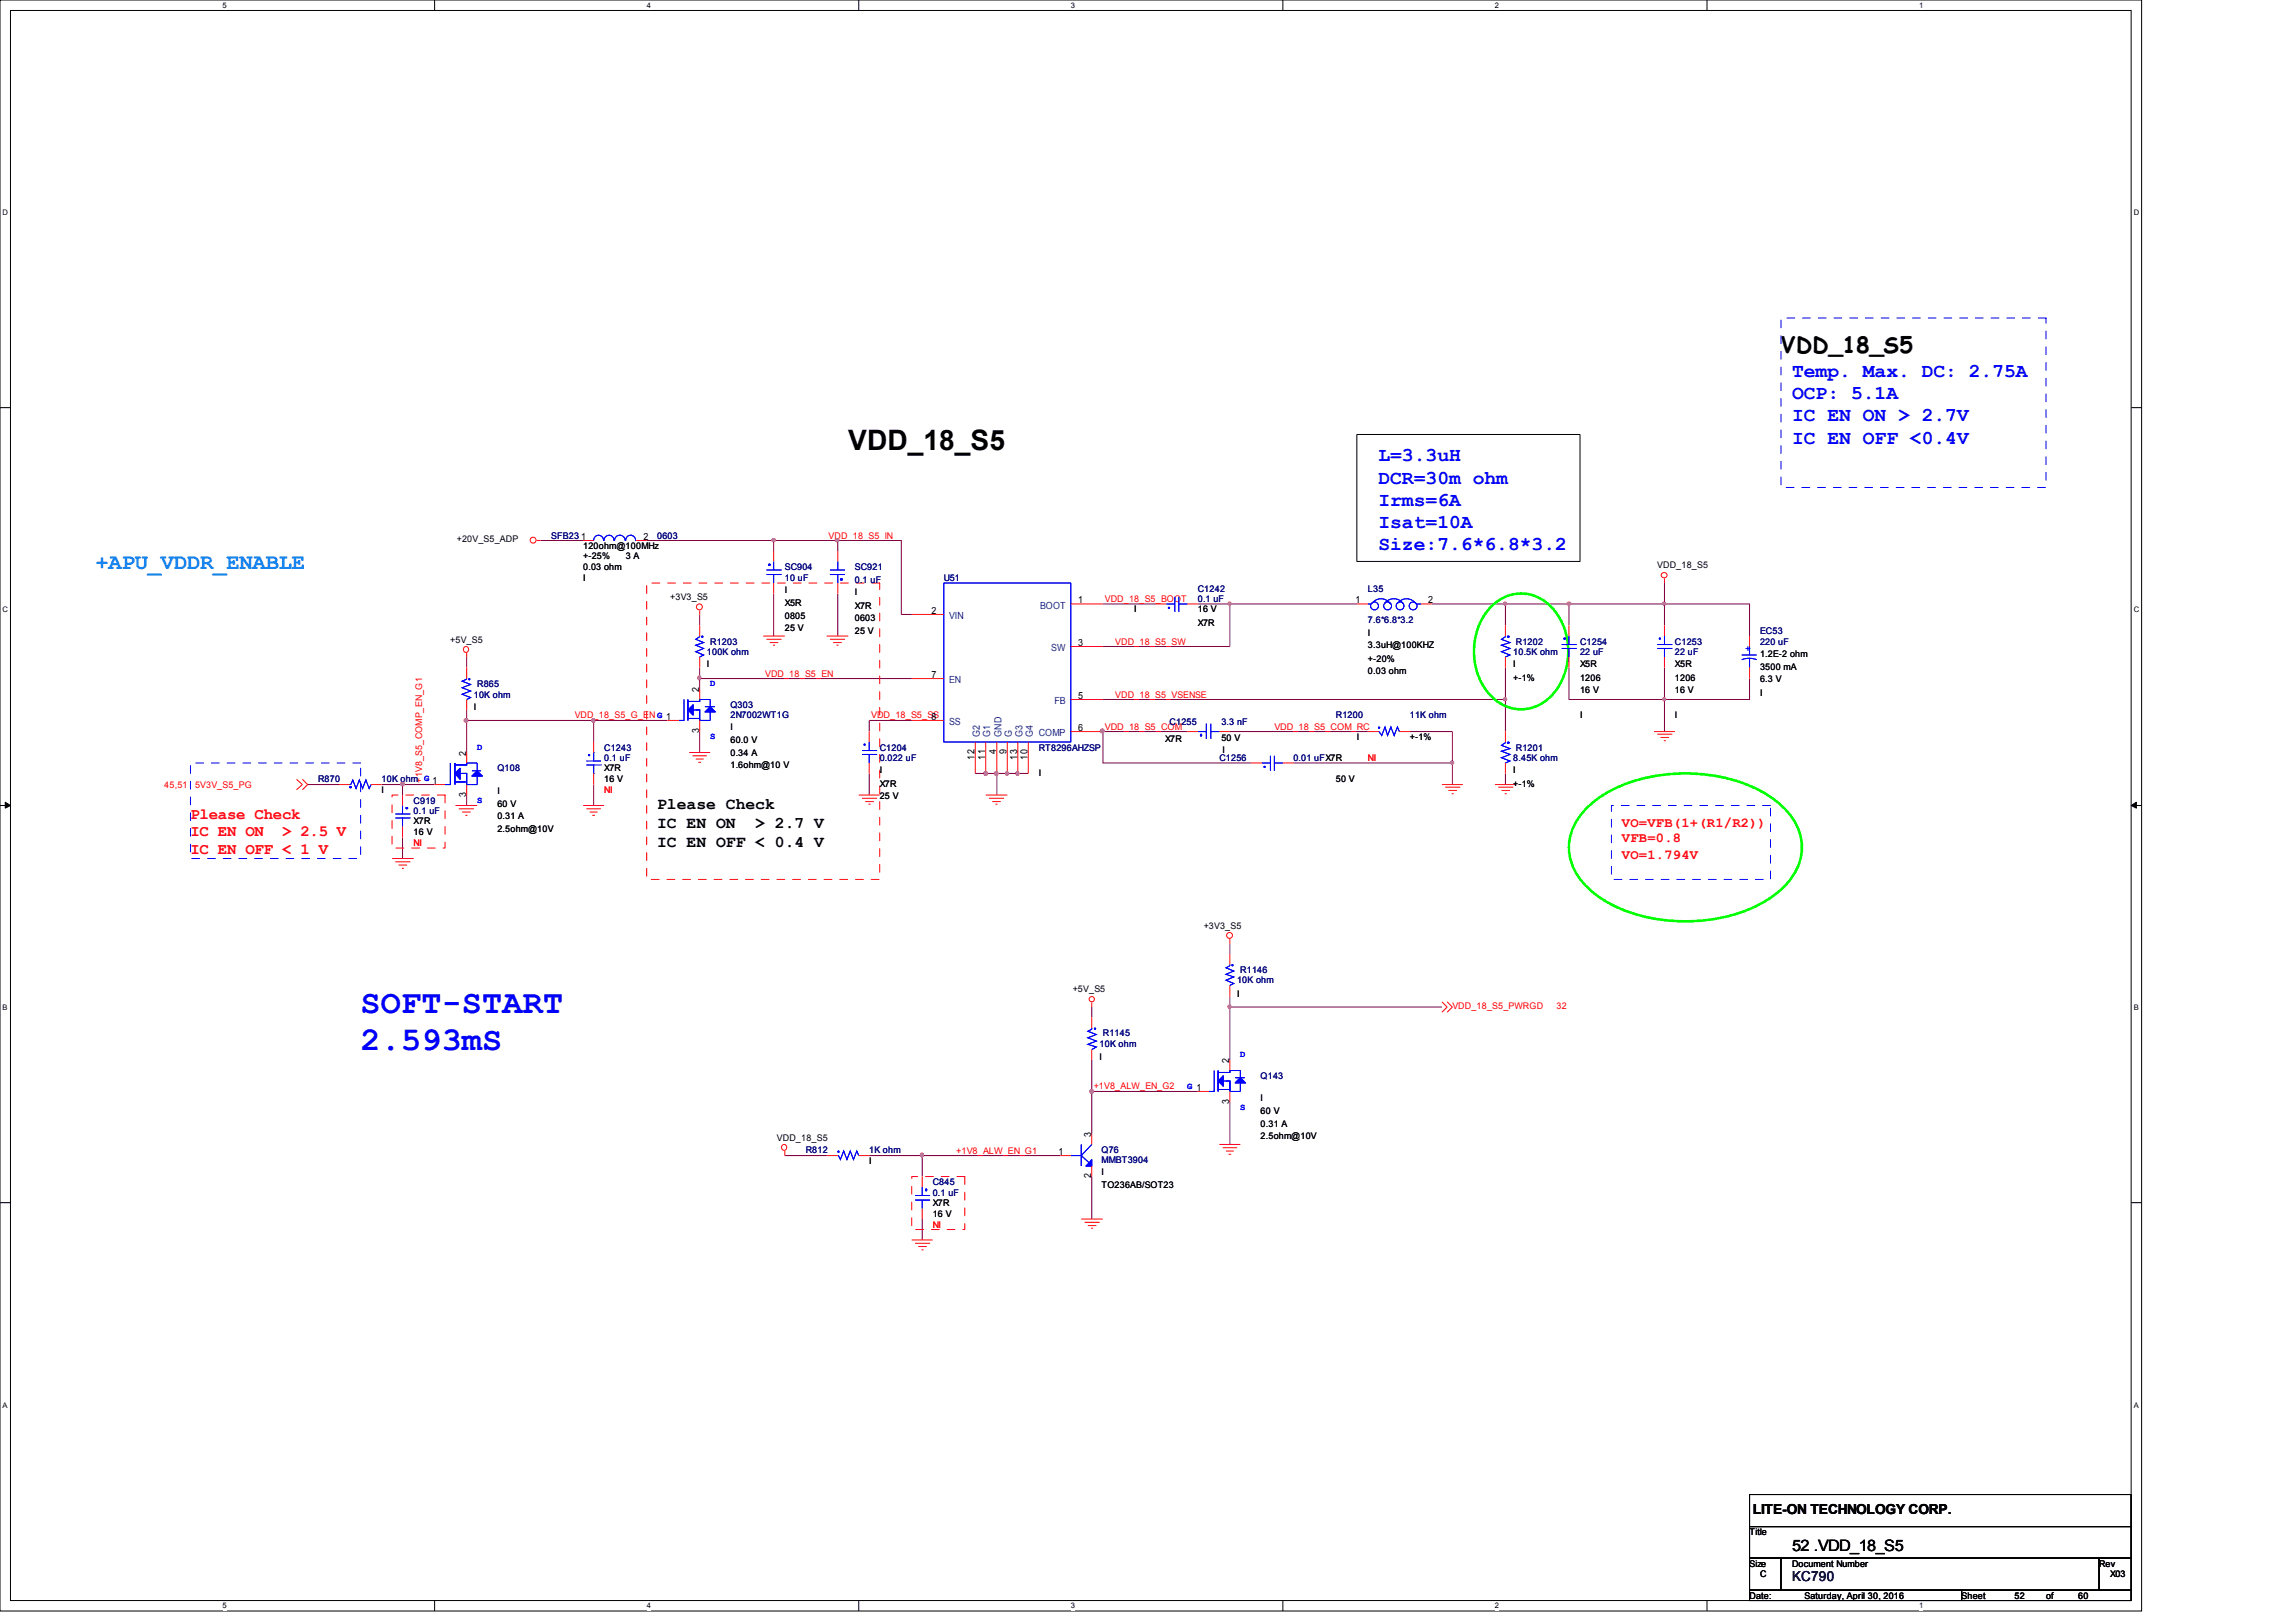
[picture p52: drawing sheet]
<svg xmlns="http://www.w3.org/2000/svg" width="297mm" height="210mm" viewBox="0 0 297 210" stroke-linecap="round" stroke-linejoin="round" font-family="sans-serif">
<defs><g id="words">
<g font-size="4.3" fill="#00f">
<text x="46.7" y="131.1">SOFT-START</text>
<text x="46.7" y="135.9">2.593mS</text>
</g>
<text font-size="3.6" x="109.7" y="58.3">VDD_18_S5</text>
<text font-size="2.9" x="230.4" y="45.7">VDD_18_S5</text>
<text font-size="2.9" fill="#0080ff" x="12.4" y="73.6">+APU_VDDR_ENABLE</text>
<g font-size="2.5" fill="#00f">
<text x="231.8" y="48.8">Temp. Max. DC: 2.75A</text>
<text x="231.8" y="51.6">OCP: 5.1A</text>
<text x="178.3" y="59.7">L=3.3uH</text>
<text x="231.8" y="54.5">IC EN ON &gt; 2.7V</text>
<text x="231.8" y="57.4">IC EN OFF &lt;0.4V</text>
<text x="178.3" y="62.6">DCR=30m ohm</text>
<text x="178.3" y="65.4">Irms=6A</text>
<text x="178.3" y="68.3">Isat=10A</text>
<text x="178.3" y="71.2">Size:7.6*6.8*3.2</text>
</g>
<g font-size="2.1">
<text x="85" y="104.6">Please Check</text>
<text x="85" y="107.1">IC EN ON</text>
<text x="97.7" y="107.1">&gt; 2.7 V</text>
<text x="85" y="109.6">IC EN OFF &lt; 0.4 V</text>
</g>
<g font-size="2" fill="#f00">
<text x="24.6" y="105.9">Please Check</text>
<text x="24.6" y="108.2">IC EN ON</text>
<text x="24.6" y="110.5">IC EN OFF &lt; 1 V</text>
<text x="36.5" y="108.2">&gt; 2.5 V</text>
</g>
<text font-size="2" x="231.8" y="200.7">52 .VDD_18_S5</text>
<g font-size="1.8" fill="#f00">
<text x="209.8" y="107">VO=VFB(1+(R1/R2))</text>
<text x="209.8" y="109">VFB=0.8</text>
<text x="209.8" y="111.2">VO=1.794V</text>
</g>
<text font-size="1.8" x="226.7" y="195.9">LITE-ON TECHNOLOGY CORP.</text>
<text font-size="1.8" fill="#000040" x="231.8" y="204.6">KC790</text>
<g font-size="1.3">
<text x="75.2" y="69.8">1</text>
<text x="83.2" y="69.8">2</text>
<text x="120.5" y="79.4">2</text>
<text x="139.4" y="78.1">1</text>
<text x="139.4" y="83.6">3</text>
<text x="175.3" y="78.1">1</text>
<text x="184.7" y="78.1">2</text>
<text x="90.4" y="89.6" transform="rotate(-90 90.4 89.6)">2</text>
<text x="120.5" y="87.7">7</text>
<text x="90.4" y="94.8" transform="rotate(-90 90.4 94.8)">3</text>
<text x="120.5" y="93.1">8</text>
<text x="139.4" y="90.4">5</text>
<text x="139.4" y="94.6">6</text>
<text x="60.3" y="97.8" transform="rotate(-90 60.3 97.8)">2</text>
<text x="126.1" y="98.3" transform="rotate(-90 126.1 98.3)">12</text>
<text x="127.4" y="98.3" transform="rotate(-90 127.4 98.3)">11</text>
<text x="128.9" y="97.6" transform="rotate(-90 128.9 97.6)">4</text>
<text x="130.2" y="97.6" transform="rotate(-90 130.2 97.6)">9</text>
<text x="131.6" y="98.3" transform="rotate(-90 131.6 98.3)">13</text>
<text x="132.9" y="98.3" transform="rotate(-90 132.9 98.3)">10</text>
<text x="60.3" y="103.1" transform="rotate(-90 60.3 103.1)">3</text>
<text x="159" y="137.6" transform="rotate(-90 159 137.6)">2</text>
<text x="159" y="142.8" transform="rotate(-90 159 142.8)">3</text>
<text x="136.9" y="149.4">1</text>
<text x="141.1" y="147.2" transform="rotate(-90 141.1 147.2)">3</text>
<text x="141.1" y="152.5" transform="rotate(-90 141.1 152.5)">2</text>
</g>
<g font-size="1.3" fill="#004080">
<text x="122.8" y="80.1">VIN</text>
<text x="134.5" y="78.7">BOOT</text>
<text x="122.8" y="88.4">EN</text>
<text x="136" y="84.2">SW</text>
<text x="122.8" y="93.8">SS</text>
<text x="126.7" y="95.3" transform="rotate(-90 126.7 95.3)">G2</text>
<text x="128.1" y="95.3" transform="rotate(-90 128.1 95.3)">G1</text>
<text x="129.5" y="95.3" transform="rotate(-90 129.5 95.3)">GND</text>
<text x="130.9" y="95.3" transform="rotate(-90 130.9 95.3)">G</text>
<text x="132.2" y="95.3" transform="rotate(-90 132.2 95.3)">G3</text>
<text x="133.6" y="95.3" transform="rotate(-90 133.6 95.3)">G4</text>
<text x="134.4" y="95.2">COMP</text>
<text x="136.4" y="91.1">FB</text>
</g>
<g font-size="1.2">
<text x="59.1" y="70.2">+20V_S5_ADP</text>
<text x="75.4" y="71">120ohm@100MHz</text>
<text x="75.4" y="72.4">+-25%</text>
<text x="75.4" y="73.7">0.03 ohm</text>
<text x="75.4" y="75.2">I</text>
<text x="80.9" y="72.4">3 A</text>
<text x="86.7" y="77.6">+3V3_S5</text>
<text x="101.5" y="76.8">I</text>
<text x="110.6" y="77">I</text>
<text x="214.4" y="73.5">VDD_18_S5</text>
<text x="58.3" y="83.1">+5V_S5</text>
<text x="101.5" y="78.4">X5R</text>
<text x="101.5" y="80.1">0805</text>
<text x="101.5" y="81.7">25 V</text>
<text x="110.6" y="78.7">X7R</text>
<text x="110.6" y="80.3">0603</text>
<text x="110.6" y="82">25 V</text>
<text x="146.7" y="79.2">I</text>
<text x="154.9" y="79.2">16 V</text>
<text x="154.9" y="80.9">X7R</text>
<text x="177" y="82.3">I</text>
<text x="177" y="83.9">3.3uH@100KHZ</text>
<text x="91.4" y="86.4">I</text>
<text x="177" y="85.6">+-20%</text>
<text x="177" y="87.2">0.03 ohm</text>
<text x="195.7" y="86.4">I</text>
<text x="195.7" y="88.1">+-1%</text>
<text x="204.4" y="86.4">X5R</text>
<text x="204.4" y="88.1">1206</text>
<text x="204.4" y="89.7">16 V</text>
<text x="216.7" y="86.4">X5R</text>
<text x="216.7" y="88.1">1206</text>
<text x="216.7" y="89.7">16 V</text>
<text x="227.7" y="85">1.2E-2 ohm</text>
<text x="227.7" y="86.7">3500 mA</text>
<text x="227.7" y="88.3">6.3 V</text>
<text x="61.3" y="91.9">I</text>
<text x="94.5" y="94.5">I</text>
<text x="158" y="95.8">50 V</text>
<text x="175.5" y="95.8">I</text>
<text x="182.4" y="95.8">+-1%</text>
<text x="204.4" y="93">I</text>
<text x="216.7" y="93">I</text>
<text x="227.7" y="90">I</text>
<text x="78.1" y="99.8">X7R</text>
<text x="78.1" y="101.2">16 V</text>
<text x="94.5" y="96.1">60.0 V</text>
<text x="94.5" y="97.8">0.34 A</text>
<text x="94.5" y="99.4">1.6ohm@10 V</text>
<text x="113.8" y="100.1">I</text>
<text x="113.8" y="101.8">X7R</text>
<text x="134.4" y="100.4">I</text>
<text x="150.7" y="96">X7R</text>
<text x="158.2" y="97.4">I</text>
<text x="172.8" y="101.2">50 V</text>
<text x="195.7" y="100.1">I</text>
<text x="195.7" y="101.8">+-1%</text>
<text x="49.4" y="102.6">I</text>
<text x="53.5" y="106.7">X7R</text>
<text x="64.3" y="102.7">I</text>
<text x="64.3" y="104.4">60 V</text>
<text x="64.3" y="106">0.31 A</text>
<text x="64.3" y="107.7">2.5ohm@10V</text>
<text x="113.8" y="103.4">25 V</text>
<text x="53.5" y="108">16 V</text>
<text x="155.7" y="120.1">+3V3_S5</text>
<text x="138.8" y="128.4">+5V_S5</text>
<text x="160" y="128.9">I</text>
<text x="142.2" y="137.2">I</text>
<text x="163.1" y="142.5">I</text>
<text x="100.5" y="147.6">VDD_18_S5</text>
<text x="163.1" y="144.1">60 V</text>
<text x="163.1" y="145.8">0.31 A</text>
<text x="163.1" y="147.4">2.5ohm@10V</text>
<text x="112.4" y="150.6">I</text>
<text x="142.5" y="152.1">I</text>
<text x="142.5" y="153.8">TO236AB/SOT23</text>
<text x="120.6" y="156">X7R</text>
<text x="120.6" y="157.5">16 V</text>
<text x="226.3" y="198.6">Title</text>
<text x="226.3" y="202.7">Size</text>
<text x="231.8" y="202.7">Document Number</text>
<text x="271.5" y="202.7">Rev</text>
<text x="226.3" y="206.8">Date:</text>
<text x="227.7" y="204">C</text>
<text x="233.4" y="206.8">Saturday, April 30, 2016</text>
<text x="253.7" y="206.8">Sheet</text>
<text x="260.6" y="206.8">52</text>
<text x="264.7" y="206.8">of</text>
<text x="268.8" y="206.8">60</text>
<text x="273" y="204">X03</text>
</g>
<g font-size="1.2" fill="#000080">
<text x="71.3" y="69.7">SFB23</text>
<text x="85" y="69.7">0603</text>
<text x="101.5" y="73.7">SC904</text>
<text x="101.5" y="75.2">10 uF</text>
<text x="110.6" y="73.7">SC921</text>
<text x="110.6" y="75.4">0.1 uF</text>
<text x="122.1" y="75.2">U51</text>
<text x="154.9" y="76.5">C1242</text>
<text x="154.9" y="77.9">0.1 uF</text>
<text x="177" y="76.5">L35</text>
<text x="91.9" y="83.4">R1203</text>
<text x="177" y="80.6">7.6*6.8*3.2</text>
<text x="196.1" y="83.4">R1202</text>
<text x="204.4" y="83.4">C1254</text>
<text x="216.7" y="83.4">C1253</text>
<text x="227.7" y="82">EC53</text>
<text x="227.7" y="83.4">220 uF</text>
<text x="61.7" y="88.9">R865</text>
<text x="91.4" y="84.8">100K ohm</text>
<text x="195.7" y="84.8">10.5K ohm</text>
<text x="204.4" y="84.8">22 uF</text>
<text x="216.7" y="84.8">22 uF</text>
<text x="61.3" y="90.3">10K ohm</text>
<text x="94.5" y="91.6">Q303</text>
<text x="94.5" y="92.9">2N7002WT1G</text>
<text x="151.3" y="93.8">C1255</text>
<text x="158" y="93.8">3.3 nF</text>
<text x="172.8" y="93">R1200</text>
<text x="182.4" y="93">11K ohm</text>
<text x="41.1" y="101.2">R870</text>
<text x="49.4" y="101.2">10K ohm G 1</text>
<text x="64.3" y="99.8">Q108</text>
<text x="78.1" y="97.1">C1243</text>
<text x="78.1" y="98.5">0.1 uF</text>
<text x="113.8" y="97.1">C1204</text>
<text x="113.8" y="98.5">0.022 uF</text>
<text x="134.4" y="97.1">RT8296AHZSP</text>
<text x="157.7" y="98.5">C1256</text>
<text x="167.3" y="98.5">0.01 uFX7R</text>
<text x="195.7" y="98.5">8.45K ohm</text>
<text x="196.1" y="97.1">R1201</text>
<text x="53.5" y="104">C919</text>
<text x="53.5" y="105.3">0.1 uF</text>
<text x="160.4" y="125.9">R1146</text>
<text x="160" y="127.3">10K ohm</text>
<text x="142.2" y="135.5">10K ohm</text>
<text x="142.7" y="134.1">R1145</text>
<text x="163.1" y="139.6">Q143</text>
<text x="104.2" y="149.2">R812</text>
<text x="112.4" y="149.2">1K ohm</text>
<text x="142.5" y="149.2">Q76</text>
<text x="120.6" y="153.3">C845</text>
<text x="120.6" y="154.7">0.1 uF</text>
<text x="142.5" y="150.5">MMBT3904</text>
</g>
<g font-size="1.2" fill="#f00">
<text x="107.2" y="69.7">VDD_18_S5_IN</text>
<text x="142.9" y="77.9">VDD_18_S5_BOOT</text>
<text x="144.3" y="83.4">VDD_18_S5_SW</text>
<text x="99" y="87.5">VDD_18_S5_EN</text>
<text x="74.3" y="93">VDD_18_S5_G_ENG 1</text>
<text x="112.7" y="93">VDD_18_S5_SS</text>
<text x="142.9" y="94.4">VDD_18_S5_COM</text>
<text x="144.3" y="90.3">VDD_18_S5_VSENSE</text>
<text x="164.8" y="94.4">VDD_18_S5_COM_RC</text>
<text x="21.3" y="101.9">45,51</text>
<text x="25.2" y="101.9">5V3V_S5_PG</text>
<text x="54.6" y="101.3" transform="rotate(-90 54.6 101.3)">+1V8_S5_COMP_EN_G1</text>
<text x="177" y="98.5">NI</text>
<text x="78.1" y="102.6">NI</text>
<text x="53.5" y="109.5">NI</text>
<text x="187.9" y="130.6">VDD_18_S5_PWRGD</text>
<text x="201.3" y="130.6">32</text>
<text x="141.5" y="141">+1V8_ALW_EN_G2</text>
<text x="123.7" y="149.3">+1V8_ALW_EN_G1</text>
<text x="120.6" y="158.8">NI</text>
</g>
<g font-size="1.2" fill="#00f">
<text x="225.7" y="83.7" transform="rotate(90 225.7 83.7)">+</text>
<text x="91.9" y="88.8">D</text>
<text x="85" y="92.9">G</text>
<text x="91.9" y="95.7">S</text>
<text x="54.9" y="101.1">G</text>
<text x="61.7" y="97">D</text>
<text x="61.7" y="103.9">S</text>
<text x="160.4" y="136.8">D</text>
<text x="153.6" y="140.9">G 1</text>
<text x="153.6" y="140.9">G</text>
<text x="160.4" y="143.7">S</text>
</g>
<g font-size="1">
<text x="28.8" y="1">5</text>
<text x="83.7" y="1">4</text>
<text x="138.5" y="1">3</text>
<text x="193.4" y="1">2</text>
<text x="248.2" y="1">1</text>
<text x=".3" y="27.9">D</text>
<text x="276" y="27.9">D</text>
<text x=".3" y="79.2">C</text>
<text x="276" y="79.2">C</text>
<text x=".3" y="130.7">B</text>
<text x="276" y="130.7">B</text>
<text x=".3" y="182.1">A</text>
<text x="276" y="182.1">A</text>
<text x="28.8" y="208.1">5</text>
<text x="83.7" y="208.1">4</text>
<text x="138.5" y="208.1">3</text>
<text x="193.4" y="208.1">2</text>
<text x="248.2" y="208.1">1</text>
</g>
</g></defs>
<path d="M0 0h277v208.4h-277zM1.4 1.4h274.3v205.7h-274.3z" fill="none" stroke="#000" stroke-width=".13"/>
<g fill="#fff">
<path d="M28.8 .2h.5v1.1h-.5z" fill-rule="evenodd"/>
<path d="M28.8 207.3h.5v1.1h-.5z" fill-rule="evenodd"/>
</g>
<path d="M56.2 0v1.4M56.2 207.1v1.3" fill="none" stroke="#000" stroke-width=".13"/>
<g fill="#fff">
<path d="M83.7 .2h.5v1.1h-.5z" fill-rule="evenodd"/>
<path d="M83.7 207.3h.5v1.1h-.5z" fill-rule="evenodd"/>
</g>
<path d="M111.1 0v1.4M111.1 207.1v1.3" fill="none" stroke="#000" stroke-width=".13"/>
<g fill="#fff">
<path d="M138.5 .2h.5v1.1h-.5z" fill-rule="evenodd"/>
<path d="M138.5 207.3h.5v1.1h-.5z" fill-rule="evenodd"/>
</g>
<path d="M165.9 0v1.4M165.9 207.1v1.3" fill="none" stroke="#000" stroke-width=".13"/>
<g fill="#fff">
<path d="M193.4 .2h.5v1.1h-.5z" fill-rule="evenodd"/>
<path d="M193.4 207.3h.5v1.1h-.5z" fill-rule="evenodd"/>
</g>
<path d="M220.8 0v1.4M220.8 207.1v1.3" fill="none" stroke="#000" stroke-width=".13"/>
<g fill="#fff">
<path d="M248.2 .2h.6v1.1h-.6z" fill-rule="evenodd"/>
<path d="M248.2 207.3h.6v1.1h-.6z" fill-rule="evenodd"/>
<path d="M.3 27h.6v1.1h-.6z" fill-rule="evenodd"/>
<path d="M276 27h.6v1.1h-.6z" fill-rule="evenodd"/>
<path d="M.3 78.4h.6v1.1h-.6z" fill-rule="evenodd"/>
<path d="M276 78.4h.6v1.1h-.6z" fill-rule="evenodd"/>
</g>
<path d="M0 52.7h1.4M275.7 52.7h1.3" fill="none" stroke="#000" stroke-width=".13"/>
<g fill="#fff">
<path d="M.3 129.9h.6v1.1h-.6z" fill-rule="evenodd"/>
<path d="M276 129.9h.6v1.1h-.6z" fill-rule="evenodd"/>
</g>
<path d="M0 104.2h1.4M275.7 104.2h1.3" fill="none" stroke="#000" stroke-width=".13"/>
<path d="M.7 103.8l.7 .4-.7 .4zM275.7 104.2l.7-.4v.8z" fill="#000" stroke="#000" stroke-width=".13"/>
<g fill="#fff">
<path d="M.3 181.3h.6v1.1h-.6z" fill-rule="evenodd"/>
<path d="M276 181.3h.6v1.1h-.6z" fill-rule="evenodd"/>
</g>
<path d="M175.5 56.2h28.9v16.4h-28.9zM0 155.6h1.4M275.7 155.6h1.3M226.3 193.4h49.4v4.1h-49.4zM226.3 197.5h49.4v4.1h-49.4zM226.3 201.6h4.1v4.1h-4.1zM226.3 205.7h27.4v1.4h-27.4zM230.4 201.6h41.1v4.1h-41.1zM253.7 205.7h22v1.4h-22zM271.5 201.6h4.2v4.1h-4.2z" fill="none" stroke="#000" stroke-width=".13"/>
<g fill="none" stroke="#800040" stroke-width=".13">
<path d="M69.9 69.9h5.5M83.7 69.9h16.4M90.5 79.5v1.4M100.1 69.9v1.4M100.1 76.8v5.5M100.1 69.9h8.3M108.4 69.9h8.2v9.6h1.3M108.4 69.9v1.4M108.4 76.8v5.5M142.7 78.1h6.8M154.9 78.1h4.2v5.6h-16.4M159.1 78.1h16.4"/>
<path d="M185.2 78.1h9.5M194.7 78.1v2.8M194.7 78.1h8.2v2.8M202.9 78.1h12.4M215.3 75.4v2.7M215.3 78.1v2.8M215.3 78.1h11v4.2M60.4 93.2h16.4M60.4 91.9v1.3M60.4 93.2v4.2M60.4 85v1.4M76.8 93.2v2.8"/>
<path d="M76.8 93.2h9.6M90.5 86.4v1.4M90.5 87.8v1.4M90.5 94.7v2.7M90.5 87.8h27.4M117.9 93.2h-5.5v1.5M142.7 90.5h52M153.6 94.7h-10.9v4h19.1M159.1 94.7h17.9M167.3 98.7h20.6M182.4 94.7h5.5v4M187.9 98.7v2.8"/>
<path d="M194.7 86.4v4.1M194.7 90.5v4.2M202.9 86.4v4.1h12.4M215.3 90.5v4.2M215.3 86.4v4.1M226.3 87.8v2.7h-11M39.8 101.5h4.1M49.4 101.5h2.7M52.1 101.5h4.1M52.1 108.4v2.7M52.1 101.5v1.4M60.4 102.9v1.3"/>
<path d="M76.8 101.5v2.7M112.4 100.1v2.8M126.2 100.1h2.7M128.9 100.1h4.1M128.9 100.1v2.8M194.7 100.1v1.4M141.2 130.3v1.4M141.2 137.2v4M159.1 130.3h27.4M159.1 130.3v6.9M159.1 122.1v1.3M159.1 128.9v1.4"/>
<path d="M101.5 149.5h5.4M112.4 149.5h6.9M119.3 149.5h17.9M119.3 157.7v2.7M119.3 149.5v2.7M141.2 141.2h13.7M141.2 141.2v5.5M141.2 152.2v5.5M159.1 142.7v5.4"/>
</g>
<g fill="#f0f" stroke="#f0f" stroke-width=".13">
<path d="M108.1 69.7h.4v.2v.1h-.4l-.1-.1z" fill-rule="evenodd"/>
<path d="M99.9 69.7h.4v.2v.1h-.4l-.1-.1z" fill-rule="evenodd"/>
<path d="M202.8 78h.3l.1 .1-.1 .2h-.3l-.1-.2z" fill-rule="evenodd"/>
<path d="M108.1 69.7h.4v.2v.1h-.4l-.1-.1z" fill-rule="evenodd"/>
<path d="M99.9 69.7h.4v.2v.1h-.4l-.1-.1z" fill-rule="evenodd"/>
<path d="M202.8 78h.3l.1 .1-.1 .2h-.3l-.1-.2z" fill-rule="evenodd"/>
<circle cx="159" cy="130.3" r=".21"/>
<circle cx="141.2" cy="141.2" r=".25"/>
<circle cx="119.2" cy="149.4" r=".24"/>
<circle cx="52.1" cy="101.4" r=".25"/>
<circle cx="76.7" cy="93.2" r=".24"/>
<circle cx="60.3" cy="93.2" r=".25"/>
<circle cx="159" cy="78.1" r=".21"/>
<circle cx="142.6" cy="94.6" r=".25"/>
<circle cx="187.8" cy="98.7" r=".21"/>
<circle cx="194.7" cy="90.5" r=".21"/>
<circle cx="215.3" cy="78.1" r=".21"/>
<circle cx="194.7" cy="78.1" r=".21"/>
<circle cx="215.3" cy="90.5" r=".21"/>
<circle cx="90.4" cy="87.7" r=".24"/>
<circle cx="131.6" cy="100.1" r=".24"/>
<circle cx="128.9" cy="100.1" r=".25"/>
<circle cx="127.5" cy="100.1" r=".25"/>
<circle cx="130.2" cy="100.1" r=".24"/>
</g>
<g fill="none" stroke="#f00" stroke-width=".13">
<path d="M69.4 69.9h.5M75.4 69.9h1.4M82.3 69.9h1.4M90.5 79v.5M100.1 71.3v1.3M100.1 75.4v1.4M108.4 71.3v1.3M108.4 75.4v1.4M117.9 79.5h4.2M138.5 78.1h4.2M149.5 78.1h1.4M153.6 78.1h1.3"/>
<path d="M175.5 78.1h1.5M183.8 78.1h1.4M215.3 74.8v.6M60.4 84.5v.5M60.4 86.4v1.4M60.4 90.5v1.4M60.4 97.4v1.3M76.8 96v1.4M86.4 93.2h1.4M89.2 97.4h2.7M89.6 97.8h1.8M90 98.2h1"/>
<path d="M90.3 98.6h.4M90.5 80.9v1.4M90.5 85v1.4M90.5 89.2v1.3M90.5 93.2v1.5M98.7 82.3h2.8M99.1 82.7h2M99.6 83.1h1.1M100 83.5h.2M106.9 82.3h2.8M107.4 82.7h1.9M107.8 83.1h1.1"/>
<path d="M108.2 83.5h.3M112.4 94.7v1.3M112.4 98.7v1.4M117.9 93.2h4.2M117.9 87.8h4.2M126.2 96v4.1M127.5 96v4.1M128.9 96v4.1M130.3 96v4.1M131.7 96v4.1M133 96v4.1M138.5 94.7h4.2"/>
<path d="M138.5 90.5h4.2M138.5 83.7h4.2M153.6 94.7h1.3M157.7 94.7h1.4M161.8 98.7h1.4M165.9 98.7h1.4M177 94.7h1.3M181 94.7h1.4M194.7 80.9v1.4M194.7 85v1.4M194.7 94.7v1.3M194.7 98.7v1.4"/>
<path d="M202.9 80.9v1.4M202.9 85v1.4M214 94.7h2.7M214.4 95h1.9M214.8 95.4h1.1M215.2 95.8h.3M215.3 80.9v1.4M215.3 85v1.4M226.3 82.3v1.4M226.3 86.4v1.4M38.4 100.8l.7 .7-.7 .7M39.1 100.8l.7 .7-.7 .7"/>
<path d="M43.9 101.5h1.3M48 101.5h1.4M50.7 111.1h2.8M51.1 111.5h2M51.6 111.9h1.1M52 112.4h.2M52.1 102.9v1.3M52.1 106.9v1.5M56.2 101.5h1.4M58.9 104.2h2.8M59.4 104.6h1.9M59.8 105.1h1.1"/>
<path d="M60.2 105.5h.3M60.4 101.5v1.4M75.4 104.2h2.7M75.9 104.6h1.8M76.3 105.1h1M76.6 105.5h.4M76.8 100.1v1.4M111.1 102.9h2.7M111.5 103.3h2M111.9 103.7h1.1M112.4 104.1h.2M127.5 102.9h2.8"/>
<path d="M127.9 103.3h2M128.4 103.7h1.1M128.8 104.1h.2M186.5 101.5h2.7M186.9 101.9h2M187.4 102.3h1.1M187.8 102.7h.2M193.4 101.5h2.7M193.8 101.9h1.9M194.2 102.3h1.1M194.6 102.7h.3M141.2 129.7v.6"/>
<path d="M141.2 131.7v1.3M141.2 135.8v1.4M159.1 121.5v.6M159.1 123.4v1.4M159.1 127.5v1.4M159.1 137.2v1.3M186.5 129.6l.7 .7-.7 .7M187.2 129.6l.7 .7-.7 .7M101.5 148.9v.6M106.9 149.5h1.5M111.1 149.5h1.3M119.3 152.2v1.4"/>
<path d="M119.3 156.4v1.3M137.2 149.5h1.3M139.9 157.7h2.8M140.3 158.2h1.9M140.7 158.6h1.1M141.1 158.9h.3M141.2 146.7v1.4M141.2 150.9v1.3M154.9 141.2h1.5M157.7 148.1h2.7M158.2 148.5h1.8M158.6 148.9h1"/>
<path d="M158.9 149.4h.4M159.1 141.2v1.5M117.9 160.4h2.8M118.4 160.9h1.9M118.8 161.3h1.1M119.2 161.7h.3"/>
<circle cx="69" cy="69.9" r=".38"/>
<circle cx="90.5" cy="78.5" r=".38"/>
<circle cx="215.3" cy="74.4" r=".36"/>
<circle cx="60.3" cy="84" r=".36"/>
<circle cx="141.2" cy="129.3" r=".34"/>
<circle cx="159" cy="121" r=".38"/>
<circle cx="101.4" cy="148.5" r=".36"/>
</g>
<path d="M83.7 75.4h30.1v38.4h-30.1zM50.7 102.9h6.9v6.8h-6.9zM117.9 152.2h6.9v6.9h-6.9z" fill="none" stroke="#f00" stroke-width=".13" stroke-dasharray="1 1 1 1 1 1 1 1"/>
<path d="M230.4 41.1h34.3v22h-34.3zM24.6 98.7h22.1v12.4h-22.1zM208.4 104.2h20.6v9.6h-20.6z" fill="none" stroke="#00f" stroke-width=".13" stroke-dasharray="1 1 1 1 1 1 1 1"/>
<path d="M192.8 78.6a5.3 5.3 0 0 1 8.6 .8 8.6 8.6 0 0 1-1.3 11.2 5.3 5.3 0 0 1-7.9-1.4 8.8 8.8 0 0 1 .6-10.6zM205.3 104.5a17.5 17.5 0 0 1 11-4.4 20.8 20.8 0 0 1 12.4 2.8 8.9 8.9 0 0 1 4.3 5.6 7 7 0 0 1-2.3 6.3 17.5 17.5 0 0 1-10.9 4.3 20.8 20.8 0 0 1-12.4-2.7 8.9 8.9 0 0 1-4.4-5.6 7 7 0 0 1 2.3-6.3z" fill="none" stroke="#0f0" stroke-width=".34"/>
<path d="M75.9 99h1.8M76.8 99v1.1M76.8 98.5v-1.1M77.7 98.5h-1.8" fill="none" stroke="#00f" stroke-width=".13" stroke-dasharray="1 1 1 1 1 1 1 1" stroke-linecap="butt"/>
<g fill="#00f" stroke="#00f" stroke-width=".13">
<path d="M157.6 139.9l.6-.7v1.3z"/>
<path d="M160.4 139.4l.7 .7h-1.3z"/>
<path d="M58.8 100.1l.7-.7v1.4z"/>
<path d="M61.7 99.7l.7 .7h-1.4z"/>
<path d="M89 91.9l.7-.7v1.3z"/>
<path d="M91.9 91.4l.6 .7h-1.3z"/>
<path d="M141.2 150v.9h-.7z" fill-rule="evenodd"/>
<path d="M141.2 150v.9h-.7z" fill-rule="evenodd"/>
<path d="M119.7 153.9h.2l-.1 .2z" fill-rule="evenodd"/>
<path d="M119.7 153.9h.2l-.1 .2z" fill-rule="evenodd"/>
<path d="M195 82.3l.2 .1-.1 .1z" fill-rule="evenodd"/>
<path d="M195 82.3l.2 .1-.1 .1z" fill-rule="evenodd"/>
<path d="M195 96l.2 .1-.1 .1z" fill-rule="evenodd"/>
<path d="M195 96l.2 .1-.1 .1z" fill-rule="evenodd"/>
<path d="M202.3 82.6h.2l-.1 .1z" fill-rule="evenodd"/>
<path d="M202.3 82.6h.2l-.1 .1z" fill-rule="evenodd"/>
<path d="M155.3 95h.1v.3z" fill-rule="evenodd"/>
<path d="M155.3 95h.1v.3z" fill-rule="evenodd"/>
<path d="M99.4 73l.3 .1-.2 .1z" fill-rule="evenodd"/>
<path d="M99.4 73l.3 .1-.2 .1z" fill-rule="evenodd"/>
<path d="M45.2 101.8l.3 .1h-.2z" fill-rule="evenodd"/>
<path d="M45.2 101.8l.3 .1h-.2z" fill-rule="evenodd"/>
<path d="M52.5 104.5l.2 .1h-.1z" fill-rule="evenodd"/>
<path d="M52.5 104.5l.2 .1h-.1z" fill-rule="evenodd"/>
<circle cx="76.2" cy="97.7" r=".08"/>
<circle cx="141.6" cy="133.1" r=".08"/>
<circle cx="108.8" cy="75" r=".13"/>
<circle cx="108.5" cy="149" r=".08"/>
<circle cx="60.7" cy="87.9" r=".08"/>
<circle cx="178.4" cy="94.1" r=".08"/>
<circle cx="111.8" cy="96.4" r=".08"/>
<circle cx="151.2" cy="78.7" r=".08"/>
<circle cx="90.8" cy="82.4" r=".08"/>
<circle cx="214.7" cy="82.6" r=".08"/>
<circle cx="159.4" cy="124.9" r=".08"/>
<circle cx="163.6" cy="99.2" r=".08"/>
</g>
<g fill="none" stroke="#00f" stroke-width=".13">
<path d="M78.1 69.9a.64 .64 0 0 0-.7-.6 .64 .64 0 0 0-.6 .6M79.4 69.9a.64 .64 0 0 0-.6-.6 .64 .64 0 0 0-.7 .6M80.9 69.9a.68 .68 0 0 0-.7-.6 .68 .68 0 0 0-.7 .6M82.2 69.9a.64 .64 0 0 0-.6-.6 .64 .64 0 0 0-.7 .6M99.1 73.7h2M99.1 74.3h2M100.1 74.3v1.1M100.1 72.6v1.1M107.4 73.7h1.9M107.4 74.3h1.9M108.4 72.6v1.1M108.4 74.3v1.1"/>
<path d="M122.1 75.4h16.4v20.6h-16.4zM150.9 78.1h1.1M152 77.2v2M152.5 77.2v2M152.5 78.1h1.1M177 78.1h.3M177.5 78a1.42 1.42 0 0 1 2.3 .1M179.1 78.1a1.48 1.48 0 0 1 2.4 0M180.8 78a1.42 1.42 0 0 1 2.3 .1M183.2 78.1h.6M58.3 98.7v2.8h-.7M58.8 98.7v2.8"/>
<path d="M60.4 87.8v.1l-.6 .2 1.1 .5-1.1 .4 1.1 .4-1.1 .4 1.1 .5-.5 .2M60.4 98.7v.3h-1.5M60.4 98.7v.3h-1.6M60.4 98.7h1.3v2.8h-1.3M61 99.7h1.2M75.9 99h1.8M75.9 98.5h1.8M76.8 99v1.1M76.8 97.4v1.1M88.5 90.5v2.7h-.7M89 90.5v2.7M89 93h1.5"/>
<path d="M89.2 93h1.1M89.7 91.9h.8v1.3M90 91.9h.5v1.3M90.5 90.5v.3h-1.3M90.5 90.5v.3h-1.5M90.5 90.5h1.4v2.7h-1.4M90.5 82.3v.1l-.5 .3 1 .4-1 .4 1 .4-1 .4 1 .5-.5 .2M91.2 91.4h1.3M111.5 97.6h2M111.5 97.1h2M112.4 97.6v1.1M112.4 96v1.1"/>
<path d="M154.9 94.7h1.1M156 93.6v2M156.6 93.6v2M156.6 94.7h1.1M163.2 98.7h1.1M164.3 97.8v1.9M164.8 97.8v1.9M164.8 98.7h1.1M178.3 94.7h.1l.3 .5 .5-1.1 .3 1.1 .4-1.1 .4 1.1 .5-1.1 .2 .6M194.7 82.3v.1l-.5 .3 1.1 .4-1.1 .4 1.1 .4-1.1 .4 1.1 .5-.6 .2M194.7 96v.1l-.5 .3 1.1 .5-1.1 .3 1.1 .4-1.1 .4 1.1 .5-.6 .2M202 83.4h2"/>
<path d="M202 83.9h2M202.9 83.9v1.1M202.9 82.3v1.1M214.4 83.9h1.9M214.4 83.4h1.9M215.3 83.9v1.1M215.3 82.3v1.1M225.3 84.8h1.9M225.3 85.3l1-.1 .9 .1M226.3 83.7v1.1M226.3 85.2v1.2M45.2 101.5h.2l.2-.6 .5 1.1 .4-1.1 .4 1.1 .4-1.1 .5 1.1 .2-.5"/>
<path d="M51.1 105.8h2M51.1 105.3h2M52.1 105.8v1.1M52.1 104.2v1.1M58.8 101.2h1.6M58.9 101.2h1.3M59.5 100.1h.9v1.4M59.8 100.1h.6v1.4M141.2 133v.2l-.5 .2 1.1 .5-1.1 .4 1.1 .4-1.1 .4 1.1 .4-.6 .3M157.1 138.5v2.7h-.7M157.6 138.5v2.7M158.2 139.9h.9v1.3"/>
<path d="M158.6 139.9h.5v1.3M159.1 138.5v.3h-1.4M159.1 138.5v.3h-1.5M159.1 138.5h1.3v2.7h-1.3M159.1 124.8v.2l-.5 .2 1 .4-1 .5 1 .3-1 .4 1 .5-.5 .2M159.8 139.4h1.2M108.4 149.5h.1l.2 .5 .4-1.1 .5 1.1 .4-1.1 .4 1.1 .4-1.1 .3 .6M118.4 154.7h1.9M118.4 155.3h1.9M119.3 155.3v1.1M119.3 153.6v1.1M138.5 149.5h1.4"/>
<path d="M139.9 148.1v2.8M141.2 148.1l-1.3 1.4 1 1M157.6 141h1.5M157.7 141h1.2"/>
<circle cx="177.8" cy="78.4" r=".51"/>
<circle cx="179.5" cy="78.4" r=".51"/>
<circle cx="181.1" cy="78.4" r=".51"/>
<circle cx="182.8" cy="78.4" r=".51"/>
</g>
<use href="#words"/>
</svg>
